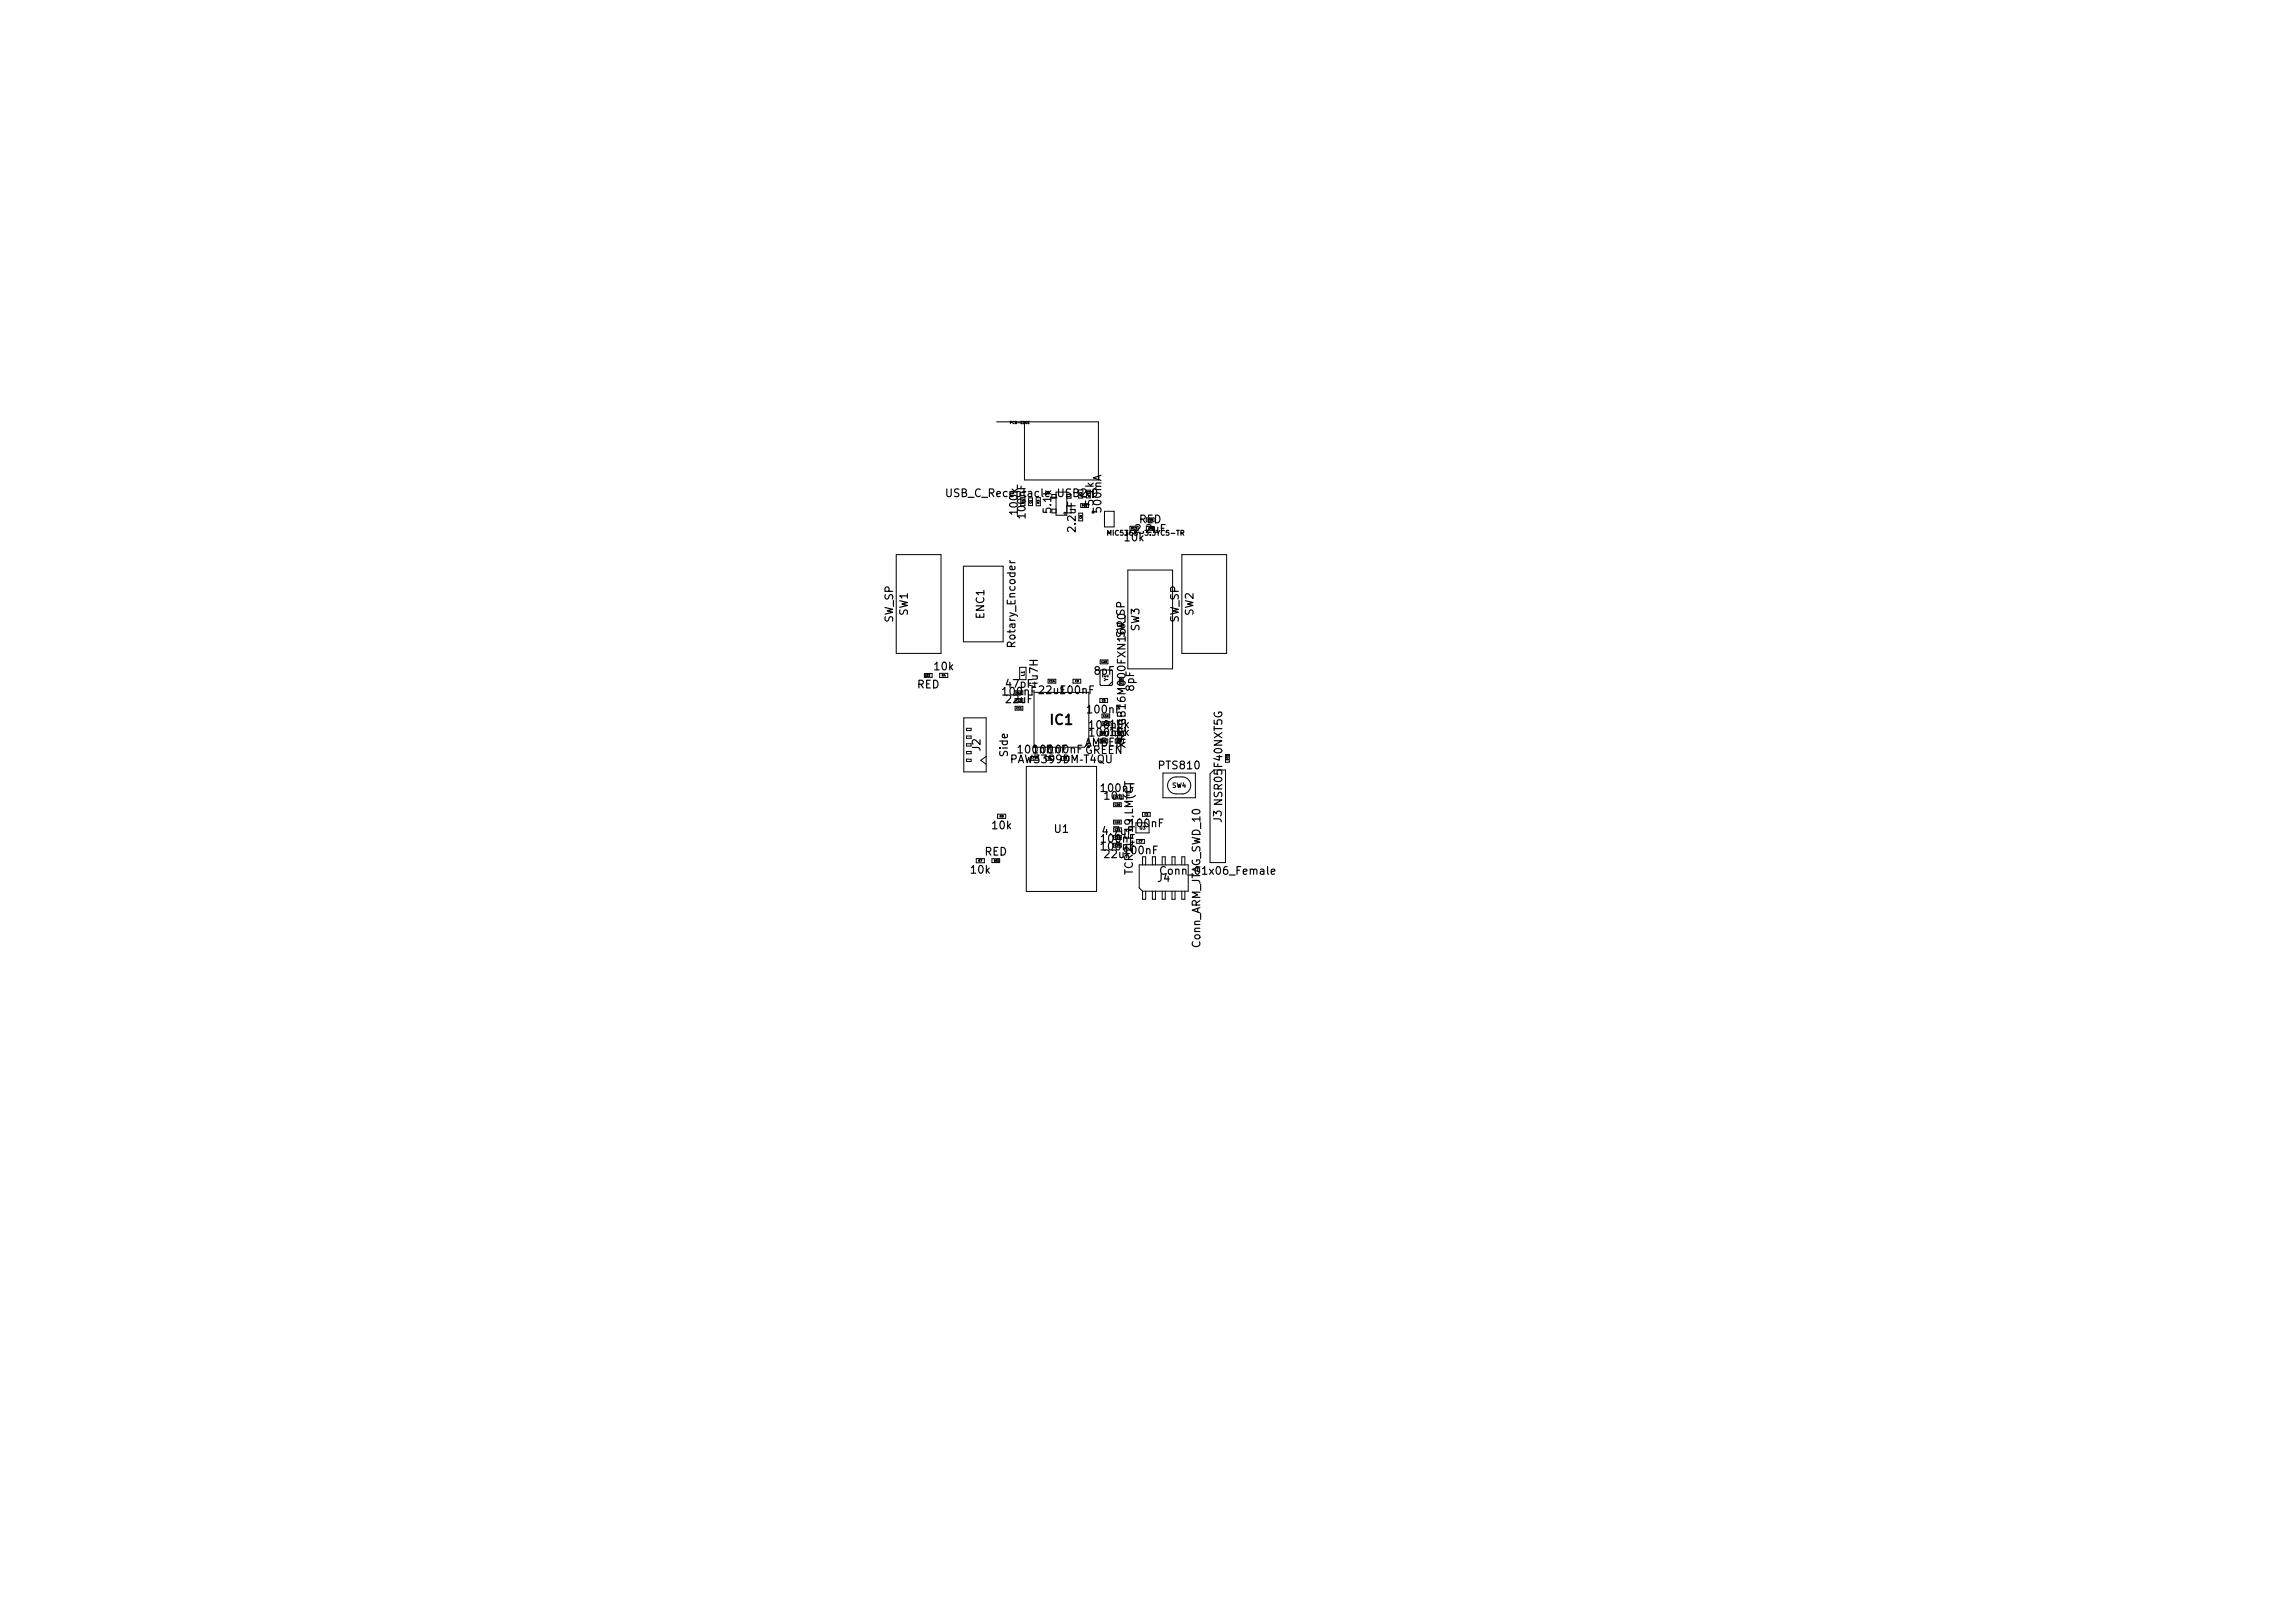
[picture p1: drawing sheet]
<svg xmlns="http://www.w3.org/2000/svg" width="297mm" height="210mm" viewBox="0 0 297 210" stroke-linecap="round" stroke-linejoin="round" font-family="sans-serif">
<defs><g id="words">
<text font-size="1.8" x="136.1" y="93.9">IC1</text>
<g font-size="1.4">
<text x="123.1" y="64.4">USB_C_Receptacle_USB2.0</text>
<text x="140.5" y="64.8">~</text>
<text x="141.7" y="65.4" transform="rotate(-90 141.7 65.4)">5.1k</text>
<text x="131.8" y="66.5" transform="rotate(-90 131.8 66.5)">100k</text>
<text x="132.8" y="67" transform="rotate(-90 132.8 67)">100nF</text>
<text x="136.2" y="66.4" transform="rotate(-90 136.2 66.4)">5.1k</text>
<text x="139.3" y="68.8" transform="rotate(-90 139.3 68.8)">2.2uF</text>
<text x="142.7" y="66.3" transform="rotate(-90 142.7 66.3)">500mA</text>
<text x="145.7" y="70.1">10k</text>
<text x="147.2" y="69">2.2uF</text>
<text x="147.5" y="67.8">RED</text>
<text x="115.7" y="80.7" transform="rotate(-90 115.7 80.7)">SW_SP</text>
<text x="117.6" y="79.8" transform="rotate(-90 117.6 79.8)">SW1</text>
<text x="127.5" y="80.1" transform="rotate(-90 127.5 80.1)">ENC1</text>
<text x="131.5" y="83.6" transform="rotate(-90 131.5 83.6)">Rotary_Encoder</text>
<text x="145.7" y="82.7" transform="rotate(-90 145.7 82.7)">SW_SP</text>
<text x="147.6" y="81.8" transform="rotate(-90 147.6 81.8)">SW3</text>
<text x="152.7" y="80.7" transform="rotate(-90 152.7 80.7)">SW_SP</text>
<text x="154.6" y="79.8" transform="rotate(-90 154.6 79.8)">SW2</text>
<text x="118.8" y="89.2">RED</text>
<text x="121.1" y="86.8">10k</text>
<text x="130.4" y="89.1">47pF</text>
<text x="134.4" y="89" transform="rotate(-90 134.4 89)">4u7H</text>
<text x="134.6" y="89.9">22uF100nF</text>
<text x="141.8" y="87.4">8pF</text>
<text x="146.9" y="89.5" transform="rotate(-90 146.9 89.5)">8pF</text>
<text x="130" y="90.1">100nF</text>
<text x="130.4" y="91.1">22uF</text>
<text x="141" y="92.4">100nF</text>
<text x="141.2" y="94.4">100nF</text>
<text x="141.3" y="95.4">100nF</text>
<text x="143.8" y="95.3">10k</text>
<text x="143.8" y="94.3">10k</text>
<text x="127" y="97.3" transform="rotate(-90 127 97.3)">J2</text>
<text x="130.5" y="98" transform="rotate(-90 130.5 98)">Side</text>
<text x="132" y="97.6">100nF100nF GREEN</text>
<text x="134" y="97.6">100nF</text>
<text x="140.5" y="96.7">AMBER</text>
<text x="145.8" y="96.1" transform="rotate(-90 145.8 96.1)">XRCGB16M000FXN16R0</text>
<text x="150.2" y="99.6">PTS810</text>
<text x="128.6" y="107.4">10k</text>
<text x="136.6" y="107.9">U1</text>
<text x="142.7" y="102.6">100nF</text>
<text x="143.1" y="103.6">10uF</text>
<text x="146.5" y="107.2">100nF</text>
<text x="158.2" y="106.5" transform="rotate(-90 158.2 106.5)">J3 NSR05F40NXT5G</text>
<text x="125.8" y="113.2">10k</text>
<text x="127.5" y="110.8">RED</text>
<text x="142.7" y="110.2">100nF</text>
<text x="142.8" y="109.2">100nF</text>
<text x="142.9" y="108.2">4.7uF</text>
<text x="143.1" y="111.2">22uF</text>
<text x="145.7" y="110.7">100nF</text>
<text x="146.8" y="113.1" transform="rotate(-90 146.8 113.1)">TCR2LE19,LM(CT</text>
<text x="150.9" y="113.3">Conn_01x06_Female</text>
<text x="150" y="114.2">J4</text>
<text x="155.5" y="122.9" transform="rotate(-90 155.5 122.9)">Conn_ARM_JTAG_SWD_10</text>
</g>
<text font-size=".8" x="151.8" y="102">SW4</text>
<text font-size=".7" x="143.5" y="88.2" transform="rotate(-90 143.5 88.2)">Y1</text>
<g font-size=".6">
<text x="132.7" y="87.6" transform="rotate(-90 132.7 87.6)">L1</text>
<text x="147.6" y="107.4">U3</text>
</g>
<g font-size=".4">
<text x="130.9" y="54.9">PCB-EDGE</text>
<text x="132.6" y="65.2" transform="rotate(-90 132.6 65.2)">R1</text>
<text x="134.6" y="65.2" transform="rotate(-90 134.6 65.2)">R3</text>
<text x="140.1" y="64.2" transform="rotate(-90 140.1 64.2)">R2</text>
<text x="146.6" y="68.6">R13</text>
<text x="122" y="87.6">R4</text>
<text x="144.8" y="95.1">R5</text>
<text x="144.8" y="96.1">R6</text>
<text x="129.5" y="105.9">R8</text>
<text x="126.8" y="111.6">R7</text>
</g>
<g font-size=".3">
<text x="133.6" y="65.2" transform="rotate(-90 133.6 65.2)">C1</text>
<text x="140.2" y="65.6">FB1</text>
<text x="141.1" y="64.2" transform="rotate(-90 141.1 64.2)">F1</text>
<text x="140.1" y="67.2" transform="rotate(-90 140.1 67.2)">C8</text>
<text x="148.7" y="67.5">C10</text>
<text x="148.8" y="68.6">D6</text>
<text x="120" y="87.6">D2</text>
<text x="131.7" y="89.9">C13</text>
<text x="136" y="88.4">C14</text>
<text x="139.3" y="88.4">C9</text>
<text x="142.7" y="85.9">C23</text>
<text x="145.4" y="88.6" transform="rotate(-90 145.4 88.6)">C15</text>
<text x="131.7" y="91.9">C11</text>
<text x="131.7" y="90.9">C12</text>
<text x="142.8" y="90.9">C6</text>
<text x="142.8" y="95.1">D3</text>
<text x="142.9" y="92.9">C16</text>
<text x="143" y="93.9">C24</text>
<text x="133.8" y="98.4">C3</text>
<text x="135.8" y="98.4">C4</text>
<text x="137.8" y="98.4">C5</text>
<text x="142.8" y="96.1">D4</text>
<text x="159.1" y="98.5" transform="rotate(-90 159.1 98.5)">D7</text>
<text x="144.4" y="106.6">C22</text>
<text x="144.4" y="103.4">C17</text>
<text x="144.4" y="104.4">C18</text>
<text x="144.5" y="107.6">C21</text>
<text x="148.3" y="105.6">C2</text>
<text x="128.8" y="111.6">D5</text>
<text x="144.4" y="109.6">C20</text>
<text x="144.4" y="108.6">C19</text>
<text x="147.5" y="109.1">C7</text>
</g>
</g></defs>
<g fill="none" stroke="#000" stroke-width=".15">
<path d="M122.6 63.3v.8l.2 .2h.2l.2-.2v-.8M143.5 69.3v-.6l.2 .5 .2-.5v.6M144.2 68.7v.6M144.9 68.8a.28 .28 0 0 0-.4 .2 .28 .28 0 0 0 .4 .3M145.5 68.7h-.3l-.1 .3h.3l.1 .3h-.4M151.4 68.7h-.3v.3h.3v.3h-.3M151.7 69.1h.5M152.4 68.7h.4M152.6 68.7v.6M153 69h.3v-.2l-.3-.1v.6M153.1 69l.3 .3M131.1 98.3h.4l.1-.2v-.2l-.1-.1h-.4v1"/>
<path d="M131.9 98.8l.4-1 .3 1M132 98.5h.5M132.8 97.8l.3 1 .2-.7 .2 .7 .2-1M134 97.8h.6l-.3 .4 .2 .1v.4l-.1 .1-.4-.1M134.9 97.8h.6l-.3 .4 .3 .1v.4l-.1 .1-.5-.1M136.5 98.2l-.2 .2h-.3l-.1-.2 .1-.3 .3-.1 .2 .1a.66 .66 0 0 1-.3 .9h-.2M137.5 98.2l-.2 .2h-.3l-.1-.2 .1-.3 .3-.1 .1 .1a.66 .66 0 0 1-.2 .9h-.2M137.9 97.8a.51 .51 0 0 1 .6 .5 .51 .51 0 0 1-.6 .5zM138.9 98.8v-1l.3 .7 .3-.7v1M139.9 98.5h.3M140.7 97.8v1M141.5 97.8l-.2 .7h.6"/>
<path d="M141.8 98.1v.7M142.4 97.9a.33 .33 0 0 1 .4-.1 .33 .33 0 0 1 .1 .3v.4a.33 .33 0 0 1-.3 .3 .33 .33 0 0 1-.3-.3v-.4zM142.5 98.6l.5 .3M143.4 97.8v.8l.1 .2h.2l.2-.2v-.8M151 112.4a.4 .4 0 0 0-.5 0 .4 .4 0 0 0-.2 .4 .37 .37 0 0 0 .2 .4 .37 .37 0 0 0 .5 0M164.7 112.9l.5-.1-.1-.2h-.3l-.1 .1v.5h.4"/>
</g>
<g fill="none" stroke="#000" stroke-width=".13">
<path d="M129.1 54.6h13.2v7.6h-9.6v-7.6M116.1 71.8h5.8v12.8h-5.8zM124.8 73.3h5.1v9.8h-5.1zM133.8 64.5v1h-.6M134.2 64.5v1h.6M136.3 66h.5M136.3 66.4h.5M136.8 63.7v3h1.4v-3M139.8 66.5h.4v1h-.4M141 65.2h-1v.5h1M143.1 66.2h1.2v2.1h-1.2zM146.1 73.8h5.8v12.8h-5.8z"/>
<path d="M147.4 68.2h-1v.5M153.1 71.8h5.8v12.8h-5.8zM119.8 87.7v-.5h1v.5M119.8 87.2v.5M119.9 87.2v.5M121.7 87.2v.6h1.1v-.6M124.8 93h3v7h-3zM125.2 94.3h.6v.3h-.6zM125.2 98.3h.6v.3h-.6zM125.8 95.3h-.6v.3h.6M125.8 96.3h-.6v.3h.6M125.8 97.3h-.6v.3h.6"/>
<path d="M127.8 98l-.8 .5 .8 .5M131.5 91.5v.5h1v-.5M132.1 88v-1.6h.8v1.6M132.9 99.3h9.2v16.2h-9.2zM133.5 98v.5h1v-.5M135.5 98v.5h1v-.5M135.8 88.5v-.5h1v.5M137.5 98v.5h1v-.5M139 88.5v-.5h1v.5M141.1 96.2v-6.5h-7.2v7.1h6.6M142.5 91v-.5h1v.5M142.5 86.9v1.8l.1 .1h1.4l.1-.1v-1.8"/>
<path d="M142.5 86v-.5h1v.5M142.8 92.5v.5M143.8 92.5v.5M144.1 88.3l-.5 .5M157.2 99.7l-.4 .5v11.5h1.9v-12M158.7 97.7h.6v1h-.6M158.7 97.8h.6M158.7 97.9h.6M126.5 111.8v-.6h1v.6M128.5 111.2v.5h1v-.5M129.2 106v-.5h1.1v.5M129.3 111.2v.5"/>
<path d="M129.4 111.2v.5M144.2 104v.5h1M145.2 106.2h-1v.5M147.2 108.7h1v.5M147.6 112h6.3v3.5h-5.9l-.4-.5zM148 105.7v-.5h1v.5M148 111v1M148 115.5v1h.4v-1M148.4 111v1M148.9 106.9v1h-1.7M149.3 111v1M149.3 115.5v1h.4v-1"/>
<path d="M149.7 111v1M150.6 112v-1h.3v1M150.6 115.5v1h.3v-1M150.6 100.1h4.3v3.2h-4.3zM151.6 101l.6-.3 1-.1a1.1 1.1 0 0 1 1 1.1 1.1 1.1 0 0 1-1 1.1h-.9a1.1 1.1 0 0 1-1-.6 1.1 1.1 0 0 1 .3-1.2zM151.8 112v-1h.4v1M151.8 115.5v1h.4v-1M153.1 112v-1h.4v1M153.1 115.5v1h.4v-1"/>
<circle cx="137.9" cy="66.5" r=".13"/>
</g>
<use href="#words"/>
</svg>
